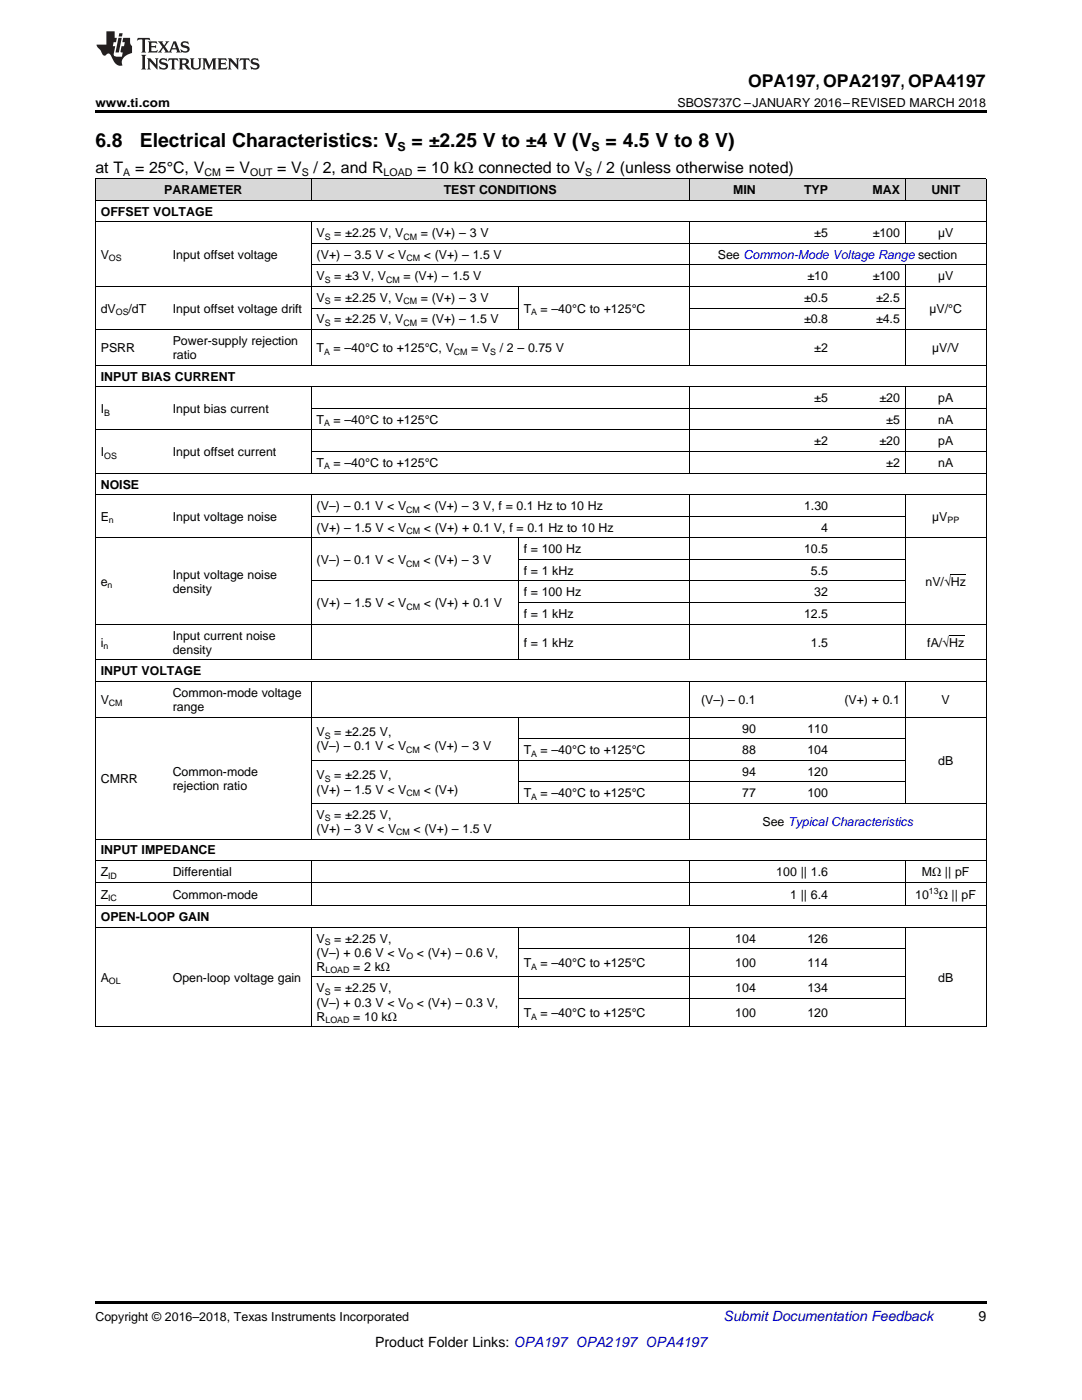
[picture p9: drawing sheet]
<svg xmlns="http://www.w3.org/2000/svg" width="216mm" height="279mm" viewBox="0 0 216 279" stroke-linecap="round" stroke-linejoin="round" font-family="sans-serif">
<defs><g id="words">
<g font-size="3.9">
<text x="19" y="29.3">6.8</text>
<text x="27.9" y="29.3">Electrical Characteristics: V</text>
<text x="82.1" y="29.3">= ±2.25 V to ±4 V (V</text>
<text x="120.8" y="29.3">= 4.5 V to 8 V)</text>
</g>
<text font-size="3.5" x="149.3" y="17.3">OPA197, OPA2197, OPA4197</text>
<g font-size="3.2">
<text x="19" y="34.4">at T</text>
<text x="27" y="34.4">= 25°C, V</text>
<text x="45" y="34.4">= V</text>
<text x="55.3" y="34.4">= V</text>
<text x="62.6" y="34.4">/ 2, and R</text>
<text x="83.3" y="34.4">= 10 kΩ connected to V</text>
<text x="119.1" y="34.4">/ 2 (unless otherwise noted)</text>
</g>
<text font-size="2.8" fill="#0000c8" x="144.4" y="263.6">Submit Documentation Feedback</text>
<g font-size="2.8">
<text x="195.3" y="263.6">9</text>
<text x="74.9" y="268.9">Product Folder Links: OPA197 OPA2197 OPA4197</text>
</g>
<g font-size="2.5">
<text x="19" y="21.4">www.ti.com</text>
<text x="135.2" y="21.4">SBOS737C –JANUARY 2016–REVISED MARCH 2018</text>
<text x="79.3" y="30.1">S</text>
<text x="118" y="30.1">S</text>
<text x="32.8" y="38.7">PARAMETER</text>
<text x="88.5" y="38.7">TEST CONDITIONS</text>
<text x="146.3" y="38.7">MIN</text>
<text x="160.4" y="38.7">TYP</text>
<text x="174.1" y="38.7">MAX</text>
<text x="185.8" y="38.7">UNIT</text>
<text x="20.1" y="43">OFFSET VOLTAGE</text>
<text x="63.2" y="47.3">V</text>
<text x="66.7" y="47.3">= ±2.25 V, V</text>
<text x="84" y="47.3">= (V+) – 3 V</text>
<text x="162.5" y="47.3">±5</text>
<text x="174.1" y="47.3">±100</text>
<text x="187.2" y="47.3">µV</text>
<text x="20.1" y="51.6">V</text>
<text x="34.5" y="51.6">Input offset voltage</text>
<text x="63.2" y="51.6">(V+) – 3.5 V &lt; V</text>
<text x="84.6" y="51.6">&lt; (V+) – 1.5 V</text>
<text x="143.2" y="51.6">See Common-Mode Voltage Range section</text>
<text x="63.2" y="56">V</text>
<text x="66.7" y="56">= ±3 V, V</text>
<text x="80.5" y="56">= (V+) – 1.5 V</text>
<text x="161.1" y="56">±10</text>
<text x="174.1" y="56">±100</text>
<text x="187.2" y="56">µV</text>
<text x="20.1" y="62.4">dV</text>
<text x="25.7" y="62.4">/dT</text>
<text x="34.5" y="62.4">Input offset voltage drift</text>
<text x="63.2" y="60.3">V</text>
<text x="63.2" y="64.6">V</text>
<text x="66.7" y="60.3">= ±2.25 V, V</text>
<text x="66.7" y="64.6">= ±2.25 V, V</text>
<text x="84" y="60.3">= (V+) – 3 V</text>
<text x="84" y="64.6">= (V+) – 1.5 V</text>
<text x="104.5" y="62.4">T</text>
<text x="107.9" y="62.4">= –40°C to +125°C</text>
<text x="160.4" y="60.3">±0.5</text>
<text x="160.4" y="64.6">±0.8</text>
<text x="174.8" y="60.3">±2.5</text>
<text x="174.8" y="64.6">±4.5</text>
<text x="185.5" y="62.4">µV/°C</text>
<text x="20.1" y="70.3">PSRR</text>
<text x="34.5" y="68.9">Power-supply rejection</text>
<text x="34.5" y="71.7">ratio</text>
<text x="63.2" y="70.3">T</text>
<text x="66.6" y="70.3">= –40°C to +125°C, V</text>
<text x="94" y="70.3">= V</text>
<text x="99.7" y="70.3">/ 2 – 0.75 V</text>
<text x="162.5" y="70.3">±2</text>
<text x="186" y="70.3">µV/V</text>
<text x="20.1" y="76">INPUT BIAS CURRENT</text>
<text x="20.1" y="82.4">I</text>
<text x="34.5" y="82.4">Input bias current</text>
<text x="162.5" y="80.3">±5</text>
<text x="175.5" y="80.3">±20</text>
<text x="187.2" y="80.3">pA</text>
<text x="63.2" y="84.6">T</text>
<text x="66.6" y="84.6">= –40°C to +125°C</text>
<text x="162.5" y="88.9">±2</text>
<text x="175.5" y="88.9">±20</text>
<text x="176.8" y="84.6">±5</text>
<text x="187.2" y="84.6">nA</text>
<text x="187.2" y="88.9">pA</text>
<text x="20.1" y="91.1">I</text>
<text x="34.5" y="91.1">Input offset current</text>
<text x="63.2" y="93.2">T</text>
<text x="66.6" y="93.2">= –40°C to +125°C</text>
<text x="176.8" y="93.2">±2</text>
<text x="187.2" y="93.2">nA</text>
<text x="20.1" y="97.5">NOISE</text>
<text x="63.2" y="101.8">(V–) – 0.1 V &lt; V</text>
<text x="84.5" y="101.8">&lt; (V+) – 3 V, f = 0.1 Hz to 10 Hz</text>
<text x="160.4" y="101.8">1.30</text>
<text x="20.1" y="104">E</text>
<text x="34.5" y="104">Input voltage noise</text>
<text x="63.2" y="106.1">(V+) – 1.5 V &lt; V</text>
<text x="84.6" y="106.1">&lt; (V+) + 0.1 V, f = 0.1 Hz to 10 Hz</text>
<text x="163.9" y="106.1">4</text>
<text x="186" y="104">µV</text>
<text x="63.2" y="112.6">(V–) – 0.1 V &lt; V</text>
<text x="84.5" y="112.6">&lt; (V+) – 3 V</text>
<text x="104.5" y="110.4">f = 100 Hz</text>
<text x="160.4" y="110.4">10.5</text>
<text x="20.1" y="116.9">e</text>
<text x="34.5" y="115.5">Input voltage noise</text>
<text x="34.5" y="118.3">density</text>
<text x="104.5" y="114.7">f = 1 kHz</text>
<text x="104.5" y="119">f = 100 Hz</text>
<text x="161.8" y="114.7">5.5</text>
<text x="162.5" y="119">32</text>
<text x="184.7" y="116.9">nV/√Hz</text>
<text x="63.2" y="121.2">(V+) – 1.5 V &lt; V</text>
<text x="84.6" y="121.2">&lt; (V+) + 0.1 V</text>
<text x="104.5" y="123.3">f = 1 kHz</text>
<text x="160.4" y="123.3">12.5</text>
<text x="20.1" y="129">i</text>
<text x="34.5" y="127.6">Input current noise</text>
<text x="34.5" y="130.5">density</text>
<text x="104.5" y="129">f = 1 kHz</text>
<text x="161.8" y="129">1.5</text>
<text x="185" y="129">fA/√Hz</text>
<text x="20.1" y="134.8">INPUT VOLTAGE</text>
<text x="20.1" y="140.5">V</text>
<text x="34.5" y="139.1">Common-mode voltage</text>
<text x="34.5" y="141.9">range</text>
<text x="139.9" y="140.5">(V–) – 0.1</text>
<text x="168.5" y="140.5">(V+) + 0.1</text>
<text x="187.9" y="140.5">V</text>
<text x="63.2" y="146.9">V</text>
<text x="63.2" y="149.8">(V–) – 0.1 V &lt; V</text>
<text x="66.7" y="146.9">= ±2.25 V,</text>
<text x="84.5" y="149.8">&lt; (V+) – 3 V</text>
<text x="148.1" y="146.2">90</text>
<text x="161.1" y="146.2">110</text>
<text x="34.5" y="154.8">Common-mode</text>
<text x="63.2" y="155.5">V</text>
<text x="66.7" y="155.5">= ±2.25 V,</text>
<text x="104.5" y="150.5">T</text>
<text x="107.9" y="150.5">= –40°C to +125°C</text>
<text x="148.1" y="150.5">88</text>
<text x="148.1" y="154.8">94</text>
<text x="161.1" y="150.5">104</text>
<text x="161.1" y="154.8">120</text>
<text x="187.2" y="152.6">dB</text>
<text x="20.1" y="156.2">CMRR</text>
<text x="34.5" y="157.6">rejection ratio</text>
<text x="63.2" y="158.4">(V+) – 1.5 V &lt; V</text>
<text x="84.6" y="158.4">&lt; (V+)</text>
<text x="104.5" y="159.1">T</text>
<text x="107.9" y="159.1">= –40°C to +125°C</text>
<text x="148.1" y="159.1">77</text>
<text x="161.1" y="159.1">100</text>
<text x="63.2" y="163.4">V</text>
<text x="63.2" y="166.2">(V+) – 3 V &lt; V</text>
<text x="66.7" y="163.4">= ±2.25 V,</text>
<text x="82.5" y="166.2">&lt; (V+) – 1.5 V</text>
<text x="152.2" y="164.8">See Typical Characteristics</text>
<text x="20.1" y="170.5">INPUT IMPEDANCE</text>
<text x="20.1" y="174.8">Z</text>
<text x="20.1" y="179.3">Z</text>
<text x="34.5" y="174.8">Differential</text>
<text x="34.5" y="179.3">Common-mode</text>
<text x="154.9" y="174.8">100 || 1.6</text>
<text x="157.7" y="179.3">1 || 6.4</text>
<text x="182.6" y="179.5">10</text>
<text x="183.9" y="174.8">MΩ || pF</text>
<text x="187.3" y="179.5">Ω || pF</text>
<text x="20.1" y="183.8">OPEN-LOOP GAIN</text>
<text x="63.2" y="188.1">V</text>
<text x="63.2" y="190.9">(V–) + 0.6 V &lt; V</text>
<text x="66.7" y="188.1">= ±2.25 V,</text>
<text x="83.2" y="190.9">&lt; (V+) – 0.6 V,</text>
<text x="146.7" y="188.1">104</text>
<text x="161.1" y="188.1">126</text>
<text x="20.1" y="195.9">A</text>
<text x="34.5" y="195.9">Open-loop voltage gain</text>
<text x="63.2" y="193.7">R</text>
<text x="70.5" y="193.7">= 2 kΩ</text>
<text x="104.5" y="193.1">T</text>
<text x="107.9" y="193.1">= –40°C to +125°C</text>
<text x="146.7" y="193.1">100</text>
<text x="161.1" y="193.1">114</text>
<text x="187.2" y="195.9">dB</text>
<text x="63.2" y="198">V</text>
<text x="63.2" y="200.9">(V–) + 0.3 V &lt; V</text>
<text x="63.2" y="203.7">R</text>
<text x="66.7" y="198">= ±2.25 V,</text>
<text x="70.5" y="203.7">= 10 kΩ</text>
<text x="83.2" y="200.9">&lt; (V+) – 0.3 V,</text>
<text x="104.5" y="203">T</text>
<text x="107.9" y="203">= –40°C to +125°C</text>
<text x="146.7" y="198">104</text>
<text x="146.7" y="203">100</text>
<text x="161.1" y="198">134</text>
<text x="161.1" y="203">120</text>
<text x="19" y="263.6">Copyright © 2016–2018, Texas Instruments Incorporated</text>
</g>
<g font-size="2.1">
<text x="24.6" y="35.1">A</text>
<text x="40.8" y="35.1">CM</text>
<text x="49.9" y="35.1">OUT</text>
<text x="60.2" y="35.1">S</text>
<text x="76.6" y="35.1">LOAD</text>
<text x="116.8" y="35.1">S</text>
</g>
<g font-size="1.8">
<text x="64.8" y="47.8">S</text>
<text x="80.5" y="47.8">CM</text>
<text x="21.7" y="52.1">OS</text>
<text x="81.1" y="52.1">CM</text>
<text x="64.8" y="56.4">S</text>
<text x="77" y="56.4">CM</text>
<text x="23.1" y="62.9">OS</text>
<text x="64.8" y="60.7">S</text>
<text x="64.8" y="65.1">S</text>
<text x="80.5" y="60.7">CM</text>
<text x="80.5" y="65.1">CM</text>
<text x="106" y="62.9">A</text>
<text x="64.7" y="70.8">A</text>
<text x="90.6" y="70.8">CM</text>
<text x="97.8" y="70.8">S</text>
<text x="20.8" y="82.9">B</text>
<text x="64.7" y="85.1">A</text>
<text x="20.8" y="91.5">OS</text>
<text x="64.7" y="93.7">A</text>
<text x="21.7" y="104.5">n</text>
<text x="81.1" y="102.3">CM</text>
<text x="81.1" y="106.6">CM</text>
<text x="189.1" y="104.5">PP</text>
<text x="81.1" y="113.1">CM</text>
<text x="21.4" y="117.4">n</text>
<text x="81.1" y="121.7">CM</text>
<text x="20.6" y="129.5">n</text>
<text x="21.7" y="141">CM</text>
<text x="64.8" y="147.4">S</text>
<text x="81.1" y="150.2">CM</text>
<text x="106" y="151">A</text>
<text x="64.8" y="156">S</text>
<text x="81.1" y="158.9">CM</text>
<text x="106" y="159.6">A</text>
<text x="64.8" y="163.9">S</text>
<text x="79.1" y="166.7">CM</text>
<text x="21.6" y="175.3">ID</text>
<text x="21.6" y="179.8">IC</text>
<text x="185.3" y="178.5">13</text>
<text x="64.8" y="188.6">S</text>
<text x="81.1" y="191.4">O</text>
<text x="21.7" y="196.4">OL</text>
<text x="64.9" y="194.2">LOAD</text>
<text x="106" y="193.6">A</text>
<text x="64.8" y="198.5">S</text>
<text x="81.1" y="201.4">O</text>
<text x="106" y="203.5">A</text>
<text x="64.9" y="204.2">LOAD</text>
</g>
</g></defs>
<g fill="#d8d8d8">
<path d="M19 35.7h14.4v4.3h-14.4z"/>
<path d="M33.4 35.7h28.7v4.3h-28.7z"/>
<path d="M62.1 35.7h41.3v4.3h-41.3z"/>
<path d="M103.4 35.7h34.1v4.3h-34.1z"/>
<path d="M137.5 35.7h14.4v4.3h-14.4z"/>
<path d="M151.9 35.7h14.4v4.3h-14.4z"/>
<path d="M166.3 35.7h14.4v4.3h-14.4z"/>
<path d="M180.7 35.7h16.1v4.3h-16.1z"/>
</g>
<path d="M19 22h177.8v.5h-177.8zM19 259.7h177.8v.5h-177.8z" fill="#000"/>
<g fill="none" stroke="#000" stroke-width=".2">
<path d="M19 40h177.8M19 35.6h177.8M19.1 35.7v169.3M62.1 35.7v4.3M137.5 35.7v4.3M180.6 35.7v4.3M196.8 35.7v169.3M19 57.2h177.8M19 44.3h177.8M62.1 44.3v28.7M62.1 52.9h134.7M62.1 48.6h134.7"/>
<path d="M103.4 57.2v8.6M137.5 44.3v28.7M180.6 44.3v4.3M180.6 52.9v20.1M19 77.2h177.8M19 72.9h177.8M19 65.8h177.8M62.1 77.2v17.3M62.1 61.5h41.3M137.5 77.2v17.3M137.5 61.5h43.2M180.6 77.2v17.3"/>
<path d="M19 98.7h177.8M19 94.4h177.8M19 85.8h177.8M62.1 98.7v33M62.1 90.1h134.7M62.1 81.5h134.7M137.5 98.7v33M180.6 98.7v33M19 107.3h177.8M62.1 115.9h118.6M62.1 103h118.6M103.4 107.4v24.3"/>
<path d="M103.4 111.6h77.3M19 136h177.8M19 131.7h177.8M19 124.5h177.8M62.1 136v31.5M103.4 120.2h77.3M137.5 136v31.5M180.6 136v24.4M19 143.1h177.8M62.1 151.7h118.6M103.4 143.1v17.3M103.4 156h77.3"/>
<path d="M103.4 147.4h77.3M19 176.1h177.8M19 171.7h177.8M19 167.4h177.8M62.1 171.8v9M62.1 160.3h134.7M137.5 171.8v9M180.6 171.8v9M19 185h177.8M19 180.7h177.8M62.1 185v20M62.1 195h118.6"/>
<path d="M103.4 185v20M103.4 199.3h77.3M103.4 189.3h77.3M137.5 185v20M180.6 185v20M19 204.9h177.8"/>
</g>
<g fill="#231f20">
<path d="M27.5 7.6l-.1 .5 .4-.2h.6v.1v2.1l-.2 .4h1l-.3-.4v-2.1l.1-.1h.5l.5 .2-.2-.5zM29.5 8.3l.2 .3v1.5l-.2 .4h1.8l.2-.6a1.04 1.04 0 0 1-1.3 .2v-.7h.6l.3 .2v-.6l-.3 .2h-.6v-.6l.8-.1 .4 .3-.2-.5zM31.5 8.3l.9 1.1-.9 1.1h.8l-.2-.2 .5-.7 .4 .7-.2 .2h1.5l-.1-.2 .1-.4h.9l.1 .4-.2 .2h1l-.3-.3-.7-1.9h-.5l-.9 2-.8-1 .9-1h-.8l.1 .3-.3 .5-.4-.6 .2-.2zM34.7 8.6l.4 1h-.7zM36.3 8.4a.63 .63 0 0 0-.2 .7 .63 .63 0 0 0 .6 .4l.6 .2 .1 .2a.75 .75 0 0 1-.7 .4 .75 .75 0 0 1-.6-.5l.1 .7 .1-.1a1.11 1.11 0 0 0 1.5-.6 1.13 1.13 0 0 0-1.2-.8l-.1-.4a1.04 1.04 0 0 1 1.2 .2l-.2-.5-.1 .1-.5-.2zM28.2 10.9l.2 .4v2.2l-.2 .4h1l-.3-.4v-2.2l.3-.4zM29.3 11.6l.3 .4v1.5l-.3 .4h.8l-.2-.4v-1.3l1.5 1.7v-1.9l.2-.4h-.7l.2 .4v.9l-1.1-1.3zM32 11.8a.62 .62 0 0 0-.2 .7 .62 .62 0 0 0 .6 .4l.6 .1 .1 .3a.76 .76 0 0 1-.7 .3 .76 .76 0 0 1-.6-.4l.1 .7 .1-.1a1.11 1.11 0 0 0 1.5-.6 1.13 1.13 0 0 0-1.2-.8l-.1-.4a1.04 1.04 0 0 1 1.2 .2l-.2-.6-.1 .1-.5-.1zM33.7 11.6l-.2 .6a.61 .61 0 0 1 .8-.3v1.6l-.2 .4h.9l-.2-.4v-1.6a.63 .63 0 0 1 .8 .3l-.2-.6zM35.6 11.6l.3 .4v1.5l-.3 .4h1l-.2-.2v-.8l.5 .2a.76 .76 0 0 0 1.2 .7l-1-1a.58 .58 0 0 0 .6-.5 .58 .58 0 0 0-.5-.6zM36.4 11.9h.1a.45 .45 0 0 1 .5 .1 .45 .45 0 0 1 .1 .5l-.7 .2zM37.9 11.6l.2 .2a2.17 2.17 0 0 0 .3 1.9 .99 .99 0 0 0 1.6-.6v-1.1l.2-.4h-.7l.2 .2a1.92 1.92 0 0 1-.2 1.8 .6 .6 0 0 1-.9-.5v-1.1l.2-.4zM40.4 11.6l.2 .4v1.5l-.2 .4h.7l-.2-.4v-1.4l.8 1.8 .8-1.8v1.4l-.2 .4h.9l-.2-.4v-1.5l.2-.4h-.8l-.6 1.5-.6-1.5zM43.4 11.6l.2 .4v1.5l-.2 .4h1.8l.2-.6a1.04 1.04 0 0 1-1.3 .1v-.6h.5l.4 .2v-.6l-.4 .2h-.5v-.7h.8l.3 .3-.1-.6zM45.5 11.6l.2 .4v1.5l-.2 .4h.7l-.2-.4v-1.3l1.5 1.7v-1.9l.2-.4h-.7l.2 .4v.9l-1.1-1.3zM47.9 11.6l-.1 .6a.61 .61 0 0 1 .8-.3v1.6l-.3 .4h1l-.3-.4 .1-1.6a.63 .63 0 0 1 .7 .3l-.1-.6zM50.2 11.8a.62 .62 0 0 0-.2 .7 .62 .62 0 0 0 .6 .4l.6 .1 .2 .3a.76 .76 0 0 1-.8 .3 .76 .76 0 0 1-.6-.4l.1 .7 .2-.1a1.11 1.11 0 0 0 1.5-.6 1.13 1.13 0 0 0-1.3-.8l-.1-.4a1.04 1.04 0 0 1 1.2 .2l-.1-.6-.2 .1-.5-.1z"/>
<path d="M21.2 6.3v2.6h-1.9l.1 .4 .7 .9a.91 .91 0 0 0 1 .8 .56 .56 0 0 1 .5-.3 .56 .56 0 0 1 .5 .3l.4 .8a1.53 1.53 0 0 0 1.9 1.2 1.54 1.54 0 0 1 1-2.1l.9-.3v-1.4a1.52 1.52 0 0 1-.3-1.6h-1.4l-.2 .8h.5l-.2 .8h-.4l-.2 1v.2l.4 .1-.2 .8a1.93 1.93 0 0 1-1.6-.3l.3-1.8h-.5l.2-.8h.4l.2-.8h-.4v-1.3zM23.6 7.6l-.6 2.9h.7l.6-2.9zM23.8 6.6l-.1 .7h.6l.2-.7z"/>
</g>
<path d="M189.7 114.7h3M189.4 126.9h3" fill="none" stroke="#000" stroke-width=".2"/>
<use href="#words"/>
</svg>
